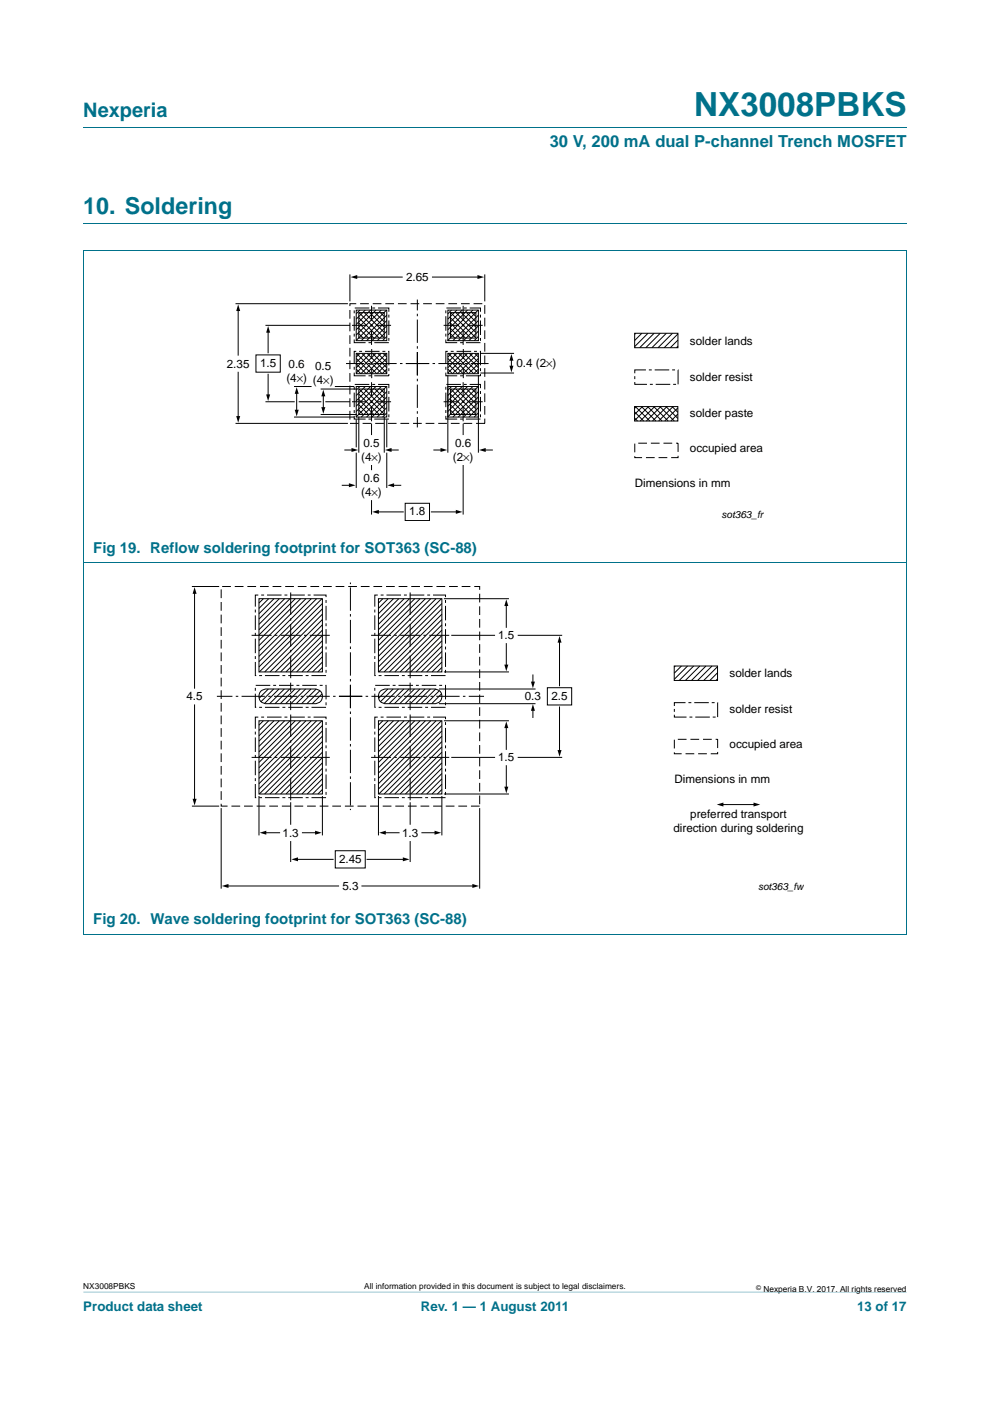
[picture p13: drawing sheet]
<svg xmlns="http://www.w3.org/2000/svg" width="210mm" height="297mm" viewBox="0 0 210 297" stroke-linecap="round" stroke-linejoin="round" font-family="sans-serif">
<defs><g id="words">
<text font-size="7" fill="#00718a" x="147.2" y="24.6">NX3008PBKS</text>
<text font-size="4.9" fill="#00718a" x="17.7" y="45.4">10. Soldering</text>
<text font-size="4.2" fill="#00718a" x="17.7" y="24.9">Nexperia</text>
<text font-size="3.5" fill="#00718a" x="116.6" y="31.1">30 V, 200 mA dual P-channel Trench MOSFET</text>
<g font-size="3.2" fill="#00718a">
<text x="19.8" y="117.2">Fig 19. Reflow soldering footprint for SOT363 (SC-88)</text>
<text x="19.8" y="196">Fig 20. Wave soldering footprint for SOT363 (SC-88)</text>
</g>
<g font-size="2.8" fill="#00718a">
<text x="17.7" y="277.9">Product data sheet</text>
<text x="89.3" y="277.9">Rev. 1 — 1 August 2011</text>
<text x="181.8" y="277.9">13 of 17</text>
</g>
<g font-size="2.5">
<text x="86.1" y="59.6">2.65</text>
<text x="48.1" y="77.9">2.35</text>
<text x="55.2" y="77.8">1.5</text>
<text x="61.2" y="77.9">0.6</text>
<text x="109.5" y="77.7">0.4 (2×)</text>
<text x="146.3" y="73.1">solder lands</text>
<text x="60.7" y="80.9">(4×) (4×)</text>
<text x="66.9" y="78.5">0.5</text>
<text x="146.3" y="80.7">solder resist</text>
<text x="146.3" y="88.5">solder paste</text>
<text x="77.1" y="94.7">0.5</text>
<text x="96.5" y="94.7">0.6</text>
<text x="146.3" y="95.9">occupied area</text>
<text x="76.6" y="97.7">(4×)</text>
<text x="96" y="97.7">(2×)</text>
<text x="76.6" y="105.2">(4×)</text>
<text x="77.1" y="102.2">0.6</text>
<text x="134.6" y="103.3">Dimensions in mm</text>
<text x="86.8" y="109.3">1.8</text>
<text x="105.7" y="135.6">1.5</text>
<text x="154.7" y="143.6">solder lands</text>
<text x="39.5" y="148.5">4.5</text>
<text x="111.3" y="148.5">0.3</text>
<text x="117" y="148.4">2.5</text>
<text x="154.7" y="151.3">solder resist</text>
<text x="105.7" y="161.5">1.5</text>
<text x="154.7" y="158.7">occupied area</text>
<text x="143" y="166.1">Dimensions in mm</text>
<text x="146.4" y="173.5">preferred transport</text>
<text x="59.9" y="177.4">1.3</text>
<text x="85.3" y="177.4">1.3</text>
<text x="142.8" y="176.5">direction during soldering</text>
<text x="71.9" y="183">2.45</text>
<text x="72.6" y="188.7">5.3</text>
</g>
<g font-size="2.1">
<text x="153" y="109.9">sot363_fr</text>
<text x="160.8" y="188.8">sot363_fw</text>
</g>
<g font-size="1.8">
<text x="17.7" y="273.3">NX3008PBKS</text>
<text x="77.3" y="273.3">All information provided in this document is subject to legal disclaimers.</text>
<text x="161.9" y="273.9">Nexperia B.V. 2017. All rights reserved</text>
</g>
<text font-size="1.4" x="160.4" y="273.4">©</text>
</g></defs>
<path d="M17.7 273.9l174.6 .1z" fill="#00718a"/>
<path d="M17.7 27h174.6M17.6 53.1h174.7M17.7 47.4h174.6M17.7 53.1v145M192.3 53.1v145M17.6 119.3h174.7M17.6 198.1h174.7" fill="none" stroke="#00718a" stroke-width=".21"/>
<g fill="none" stroke="#000" stroke-width=".21">
<path d="M74.2 58.2v5.7M75.5 58.7h9.8M91.7 58.7h9.9M102.8 58.2v5.7M50 64.4h23.8M50.5 65.7v9.6M50.5 78.9v9.6M54.3 75.2h5.1v3.7h-5.1zM56.3 69h17.9M56.9 70.2v4.6M56.9 79.4v4.5M75.6 65.7h6.4v6.5h-6.4z"/>
<path d="M75.6 74.9h6.4v4.3h-6.4zM75.6 76l3.2 3.2 3.2-3.2M75.6 74.9l4.3 4.3 2.1-2.1M76.1 68.4l3.2 3.3M76.1 69.6l2.1 2.1M76.1 70.7l.9 1M76.1 66.3h5.4v5.4h-5.4zM76.1 67.4l4.3 4.3M76.2 66.3l5.2 5.3M76.3 74.9l-.7 .8M76.3 65.7l-.7 .8M76.7 74.9l4.4 4.3 .9-.9"/>
<path d="M77.3 66.3l4.1 4.1M77.5 74.9l-1.9 1.9M77.5 65.7l-1.9 2M77.9 74.9l4.1 4.2M78.4 66.3l3 3M78.6 74.9l-3 3.1M78.6 65.7l-3 3.1M79 74.9l3 3.1M79.5 66.3l1.9 1.9M79.7 74.9l-4.1 4.2M79.7 65.7l-4.1 4.2M80.1 74.9l1.9 1.9"/>
<path d="M80.7 66.3l.7 .8M80.9 74.9l-4.4 4.3-.9-.9M80.9 65.7l-5.3 5.3M81.3 74.9l.7 .8M82 74.9l-4.3 4.3-2.1-2.1M82 65.7l-6.5 6.5M82 66.8l-5.4 5.4M82 68l-4.2 4.2M82 69.1l-3.1 3.1M82 70.2l-2 2M82 71.3l-.8 .9M95 76l3.2 3.2"/>
<path d="M95 79.5v16.5M95 65.7h6.5v6.5h-6.5zM95 74.9h6.5v4.3h-6.5zM95 74.9l4.4 4.3 2.1-2.1M95.5 68.4l3.2 3.3M95.5 69.6l2.1 2.1M95.5 70.7l1 1M95.5 66.3h5.4v5.4h-5.4zM95.5 67.4l4.4 4.3M95.6 66.3l5.3 5.3M95.8 74.9l-.8 .8M95.8 65.7l-.8 .8"/>
<path d="M96.2 74.9l4.3 4.3 1-.9M96.7 66.3l4.2 4.1M96.9 74.9l-1.9 1.9M96.9 65.7l-1.9 2M97.3 74.9l4.2 4.2M97.8 66.3l3.1 3M98 74.9l-3 3.1M98 65.7l-3 3.1M98.4 74.9l3.1 3.1M99 66.3l1.9 1.9M99.2 74.9l-4.2 4.2M99.2 65.7l-4.2 4.2"/>
<path d="M99.6 74.9l1.9 1.9M100.1 66.3l.8 .8M100.3 74.9l-4.3 4.3-1-.9M100.3 65.7l-5.3 5.3M100.7 74.9l.8 .8M101.4 74.9l-4.3 4.3-2.1-2.1M101.4 65.7l-6.5 6.5M101.5 76l-3.3 3.2M101.5 66.8l-5.4 5.4M101.5 68l-4.3 4.2M101.5 69.1l-3.2 3.1M101.5 70.2l-2 2"/>
<path d="M101.5 71.3l-.9 .9M101.5 79.5v16.5M101.9 79.1h7.1M101.9 74.9h7.1M108.5 76.2v1.7M134.6 70.7h9.2v3h-9.2zM134.8 70.7l-.2 .2M136.1 70.7l-1.5 1.5M137.4 70.7l-2.8 2.8M138.7 70.7l-3 3M140 70.7l-3 3M141.3 70.7l-3 3"/>
<path d="M142.6 70.7l-3 3M143.8 70.8l-2.9 2.9M143.8 73.4l-.3 .3M143.8 72.1l-1.6 1.6M50 89.8h23.8M56.3 85.2h6.2M62.4 88.4h12.7M62.4 81.9h3.7M62.9 83.1v4.1M63.4 85.2h4.8M68 87.9h7.7M68 82.5h7.7"/>
<path d="M68.6 83.7v2.9M69 85.2h5.2M71 81.9h4.1M73.1 95.4h1.7M75.6 88.9v5.9M75.6 96v7.5M75.6 81.9h6.4v6.5h-6.4zM76.1 84.6l3.2 3.3M76.1 85.8l2.1 2.1M76.1 86.9l.9 1M76.1 88.4v7.6M76.1 82.5h5.4v5.4h-5.4z"/>
<path d="M76.1 83.6l4.3 4.3M76.2 82.5l5.2 5.3M76.3 81.9l-.7 .8M77.3 82.5l4.1 4.1M77.5 81.9l-1.9 2M78.4 82.5l3 3M78.6 81.9l-3 3.1M78.8 89.8v2.4M78.8 98.6v1.1M79.5 82.5l1.9 1.9M79.7 81.9l-4.1 4.2M80.7 82.5l.7 .8"/>
<path d="M80.9 81.9l-5.3 5.3M81.5 88.4v7.6M82 81.9l-6.5 6.5M82 88.9v5.9M82 96v7.5M82 83l-5.4 5.4M82 84.2l-4.2 4.2M82 85.3l-3.1 3.1M82 86.4l-2 2M82 87.5l-.8 .9M82.8 95.4h1.7M92 95.4h1.7"/>
<path d="M95 81.9h6.5v6.5h-6.5zM95.5 84.6l3.2 3.3M95.5 85.8l2.1 2.1M95.5 86.9l1 1M95.5 82.5h5.4v5.4h-5.4zM95.5 83.6l4.4 4.3M95.6 82.5l5.3 5.3M95.8 81.9l-.8 .8M96.7 82.5l4.2 4.1M96.9 81.9l-1.9 2M97.8 82.5l3.1 3M98 81.9l-3 3.1"/>
<path d="M98.2 89.8v2.4M98.2 98.6v10.5M99 82.5l1.9 1.9M99.2 81.9l-4.2 4.2M100.1 82.5l.8 .8M100.3 81.9l-5.3 5.3M101.4 81.9l-6.5 6.5M101.5 83l-5.4 5.4M101.5 84.2l-4.3 4.2M101.5 85.3l-3.2 3.1M101.5 86.4l-2 2M101.5 87.5l-.9 .9"/>
<path d="M102.7 95.4h1.7M134.6 87.3l1.9 2M134.6 88.6l.6 .7M134.6 86.2h9.2v3.1h-9.2zM134.8 86.2l3 3.1M135 86.2l-.4 .4M136.1 86.2l3 3.1M136.3 86.2l-1.7 1.7M137.4 86.2l3 3.1M137.6 86.2l-3 3M138.7 86.2l3 3.1M138.9 86.2l-3.1 3.1"/>
<path d="M140 86.2l3 3.1M140.2 86.2l-3.1 3.1M141.3 86.2l2.5 2.5M141.5 86.2l-3.1 3.1M142.6 86.2l1.2 1.2M142.8 86.2l-3.1 3.1M143.8 89.1l-.2 .2M143.8 87.8l-1.5 1.5M143.8 86.5l-2.8 2.8M72.6 102.9h1.7M78.8 106v3.1M80.1 108.5h5.4"/>
<path d="M83.3 102.9h1.7M85.9 106.7h5.2v3.7h-5.2zM91.5 108.5h5.5M40.7 124.4h5.8M41.3 125.6v20.3M54.9 126.9h13.5v15.6h-13.5zM55.9 126.9l-1 1M57 126.9l-2.1 2.1M58.1 126.9l-3.2 3.2M59.2 126.9l-4.3 4.4M60.4 126.9l-5.5 5.5M61.5 126.9l-6.6 6.6"/>
<path d="M62.6 126.9l-7.7 7.7M63.8 126.9l-8.9 8.9M64.9 126.9l-10 10M66 126.9l-11.1 11.1M67.1 126.9l-12.2 12.3M68.3 126.9l-13.4 13.4M68.4 128l-13.5 13.4M68.4 129.1l-13.4 13.4M68.4 130.2l-12.3 12.3M68.4 131.3l-11.1 11.2M68.4 132.5l-10 10M68.4 133.6l-8.9 8.9"/>
<path d="M68.4 134.7l-7.7 7.8M68.4 135.9l-6.6 6.6M68.4 137l-5.5 5.5M68.4 138.1l-4.4 4.4M68.4 139.2l-3.2 3.3M80.3 126.9h13.4v15.6h-13.4zM81.2 126.9l-.9 1M82.3 126.9l-2 2.1M83.5 126.9l-3.2 3.2M84.6 126.9l-4.3 4.4M85.7 126.9l-5.4 5.5M86.8 126.9l-6.5 6.6"/>
<path d="M88 126.9l-7.7 7.7M89.1 126.9l-8.8 8.9M90.2 126.9l-9.9 10M91.4 126.9l-11.1 11.1M92.5 126.9l-12.2 12.3M93.6 126.9l-13.3 13.4M93.7 131.3l-11.1 11.2M93.7 128l-13.4 13.4M93.7 129.1l-13.4 13.4M93.7 130.2l-12.2 12.3M93.7 132.5l-10 10M93.7 133.6l-8.8 8.9"/>
<path d="M93.7 134.7l-7.7 7.8M93.7 135.9l-6.6 6.6M93.7 137l-5.4 5.5M93.7 138.1l-4.3 4.4M93.7 139.3l-3.2 3.2M94.1 126.9h13.9M95.7 134.7h9.3M107.4 128.2v4.8M107.4 136.5v4.7M109.8 134.7h9.4M118.7 136v9.4M41.3 149.5v20.1"/>
<path d="M54.9 152.8h13.5v15.5h-13.5zM55.3 146.5l.4-.2 .8-.2h10.3a1.56 1.56 0 0 1 1.6 1.5 1.56 1.56 0 0 1-1.6 1.6h-10.3a1.55 1.55 0 0 1-1.5-.9 1.55 1.55 0 0 1 .3-1.8zM55.9 152.8l-1 .9M56.9 146.1l-1.9 1.9M57 152.8l-2.1 2.1M58 146.1l-2.7 2.7M58.1 152.8l-3.2 3.2M59.2 146.1l-3.1 3.1M59.2 152.8l-4.3 4.3M60.3 146.1l-3.1 3.1M60.4 152.8l-5.5 5.5M61.4 146.1l-3.1 3.1"/>
<path d="M61.5 152.8l-6.6 6.6M62.6 146.1l-3.2 3.1M62.6 152.8l-7.7 7.7M63.7 146.1l-3.1 3.1M63.8 152.8l-8.9 8.8M64.8 146.1l-3.1 3.1M64.9 152.8l-10 10M65.9 146.1l-3.1 3.1M66 152.8l-11.1 11.1M67.1 146.1l-3.1 3.1M67.1 152.8l-12.2 12.2M67.8 146.5l-2.7 2.7"/>
<path d="M68.3 152.8l-13.4 13.4M68.3 147.1l-2.1 2.1M68.4 153.8l-13.5 13.5M68.4 155l-13.4 13.3M68.4 156.1l-12.3 12.2M68.4 157.2l-11.1 11.1M68.4 158.4l-10 9.9M68.4 159.5l-8.9 8.8M68.4 140.4l-2.1 2.1M68.4 141.5l-1 1M80.3 152.8h13.4v15.5h-13.4zM80.7 146.5l.3-.2 .8-.2h10.4a1.56 1.56 0 0 1 1.5 1.5 1.56 1.56 0 0 1-1.5 1.6h-10.4a1.55 1.55 0 0 1-1.5-.9 1.55 1.55 0 0 1 .4-1.8z"/>
<path d="M81.2 152.8l-.9 .9M82.3 146.1l-2 1.9M82.3 152.8l-2 2.1M83.4 146.1l-2.7 2.7M83.5 152.8l-3.2 3.2M84.5 146.1l-3.1 3.1M84.6 152.8l-4.3 4.3M85.6 146.1l-3.1 3.1M85.7 152.8l-5.4 5.5M86.8 146.1l-3.1 3.1M86.8 152.8l-6.5 6.6M87.9 146.1l-3.1 3.1"/>
<path d="M88 152.8l-7.7 7.7M89 146.1l-3.1 3.1M89.1 152.8l-8.8 8.8M90.2 146.1l-3.2 3.1M90.2 152.8l-9.9 10M91.3 146.1l-3.1 3.1M91.4 152.8l-11.1 11.1M92.4 146.1l-3.1 3.1M92.5 152.8l-12.2 12.2M93.1 149.2h20.5M93.1 146.1h20.5M93.2 146.5l-2.8 2.7"/>
<path d="M93.6 152.8l-13.3 13.4M93.7 147.1l-2.1 2.1M93.7 140.4l-2.1 2.1M93.7 141.5l-.9 1M93.7 153.8l-13.4 13.5M93.7 155l-13.4 13.3M93.7 156.1l-12.2 12.2M93.7 157.2l-11.1 11.1M93.7 158.4l-10 9.9M93.7 159.5l-8.8 8.8M94.1 152.8h13.9M94.1 142.5h13.9"/>
<path d="M107.4 154.1v4.8M113 150.4v1.7M113 143.1v1.7M116.1 145.8h5.2v3.7h-5.2zM118.7 149.9v9.4M143 141.2h9.2v3.1h-9.2zM143.2 141.2l-.2 .2M144.5 141.2l-1.5 1.5M145.8 141.2l-2.8 2.8M147.1 141.2l-3 3.1M148.4 141.2l-3 3.1M149.7 141.2l-3 3.1"/>
<path d="M151 141.2l-3 3.1M152.2 141.3l-2.9 3M152.2 143.9l-.3 .4M152.2 142.6l-1.6 1.7M40.7 170.9h5.8M46.9 171.3v17.1M54.9 168.8v8.3M56.2 176.6h3.1M61.7 170.1v4.8M61.7 178.3v4.5M64.1 176.6h3M68.4 160.6l-7.7 7.7"/>
<path d="M68.4 161.7l-6.6 6.6M68.4 162.9l-5.5 5.4M68.4 164l-4.4 4.3M68.4 165.1l-3.2 3.2M68.4 166.3l-2.1 2M68.4 167.4l-1 .9M68.4 168.8v8.3M80.3 168.8v8.3M81.5 176.6h3.1M87 170.1v4.8M87 178.3v4.5M89.5 176.6h3"/>
<path d="M93.7 160.6l-7.7 7.7M93.7 161.7l-6.6 6.6M93.7 162.9l-5.4 5.4M93.7 164l-4.3 4.3M93.7 165.1l-3.2 3.2M93.7 166.3l-2.1 2M93.7 167.4l-.9 .9M93.7 168.8v8.3M94.1 168.3h13.9M95.7 160.6h9.3M101.7 171.3v17.1M107.4 162.3v4.8"/>
<path d="M109.8 160.6h9.4M152.8 170.6h7.3M48.2 187.8h23.6M62.9 182.2h7.8M71.1 180.4h6.4v3.6h-6.4zM76.8 187.8h23.7M77.9 182.2h7.8"/>
</g>
<g fill="none" stroke="#000" stroke-width=".21" stroke-dasharray="3.1 .6 .6 .6" stroke-linecap="butt">
<path d="M75.1 74.5h7.4v5.2h-7.4zM75.1 65.3h7.4v7.4h-7.4zM94.6 65.3h7.3v7.4h-7.3zM94.6 74.5h7.3v5.2h-7.3zM134.6 78.4h9.2v3.1h-9.2zM75.1 81.5h7.4v7.4h-7.4zM94.6 81.5h7.3v7.4h-7.3zM54.2 126.2h15v17h-15zM79.5 126.2h15v17h-15zM54.2 152h15v17.1h-15zM54.2 145.3h15v4.7h-15zM79.5 145.3h15v4.7h-15z"/>
<path d="M79.5 152h15v17.1h-15zM143 149h9.2v3h-9.2z"/>
</g>
<path d="M74.2 64.4h28.6v25.4h-28.6zM134.6 94h9.2v3h-9.2zM46.9 124.4h54.8v46.5h-54.8zM143 156.8h9.2v3h-9.2z" fill="none" stroke="#000" stroke-width=".21" stroke-dasharray="1.9 .8" stroke-linecap="butt"/>
<g fill="#000">
<path d="M74.4 58.7l1.4-.4v.9zM101.3 58.3l1.4 .4-1.4 .5zM50.5 64.5l.4 1.4h-.8zM56.9 69.1l.4 1.4h-.8zM108.5 75.1l.4 1.4h-.8zM108.1 77.5h.8l-.4 1.4zM50.1 88.2h.8l-.4 1.4zM56.5 83.6h.8l-.4 1.4zM62.9 82.1l.5 1.4h-.9zM62.5 86.9h.9l-.5 1.4zM68.6 82.6l.4 1.4h-.8zM68.2 86.3h.8l-.4 1.4z"/>
<path d="M74.6 95l1.4 .4-1.4 .4zM81.6 95.4l1.5-.4v.8zM93.4 95l1.4 .4-1.4 .4zM101.6 95.4l1.4-.4v.8zM74 102.5l1.4 .4-1.4 .4zM78.9 108.5l1.5-.4v.9zM82.2 102.9l1.4-.4v.8zM96.7 108.1l1.4 .4-1.4 .5zM41.3 124.5l.4 1.4h-.8zM107.4 127.1l.4 1.4h-.8zM118.7 134.8l.4 1.5h-.8zM107.4 153l.4 1.4h-.8z"/>
<path d="M107 140.9h.8l-.4 1.4zM113 149.3l.5 1.4h-.9zM112.6 144.5h.9l-.5 1.4zM118.3 159h.8l-.4 1.4zM40.9 169.4h.8l-.4 1.4zM55.1 176.6l1.4-.5v.9zM66.8 176.1l1.4 .5-1.4 .4zM80.4 176.6l1.4-.5v.9zM92.2 176.1l1.4 .5-1.4 .4zM107 166.8h.8l-.4 1.4zM152 170.6l1.4-.4v.8zM159.8 170.2l1.4 .4-1.4 .4z"/>
<path d="M47.1 187.8l1.4-.4v.9zM61.8 182.2l1.4-.4v.8zM85.4 181.8l1.5 .4-1.5 .4zM100.2 187.4l1.4 .4-1.4 .5z"/>
</g>
<path d="M86.1 77.1h17.5M88.5 74.7v15.9M88.5 79.6v-16.1M91 77.1h-17.6M71.9 147.6h30.8M74.3 145.2v26.6M74.3 150.1v-26.6M76.8 147.6h-30.8" fill="none" stroke="#000" stroke-width=".21" stroke-dasharray="4.9 .7 .5 .7" stroke-linecap="butt"/>
<path d="M78.8 74v6.2M98.3 74v6.2" fill="none" stroke="#000" stroke-width=".21" stroke-dasharray="2.1 .7 .5 .7" stroke-linecap="butt"/>
<path d="M78.8 64.8v8.3M82.9 69h-8.2M98.2 64.8v8.3M102.4 69h-8.3M78.8 81v8.3M82.9 85.2h-8.2M98.2 81v8.3M102.4 85.2h-8.3" fill="none" stroke="#000" stroke-width=".21" stroke-dasharray="3.2 .7 .5 .7" stroke-linecap="butt"/>
<path d="M61.7 125.6v18.2M87 125.6v18.2M61.7 151.5v18.2M87 151.5v18.2" fill="none" stroke="#000" stroke-width=".21" stroke-dasharray="4.8 .7 .5 .7" stroke-linecap="butt"/>
<path d="M53.4 134.7h16.5M78.7 134.7h16.6M53.4 160.6h16.5M78.7 160.6h16.6" fill="none" stroke="#000" stroke-width=".21" stroke-dasharray="4.2 .7 .5 .7" stroke-linecap="butt"/>
<path d="M61.6 144.7v5.9M87 144.7v5.9" fill="none" stroke="#000" stroke-width=".21" stroke-dasharray="1.9 .7 .5 .7" stroke-linecap="butt"/>
<use href="#words"/>
</svg>
